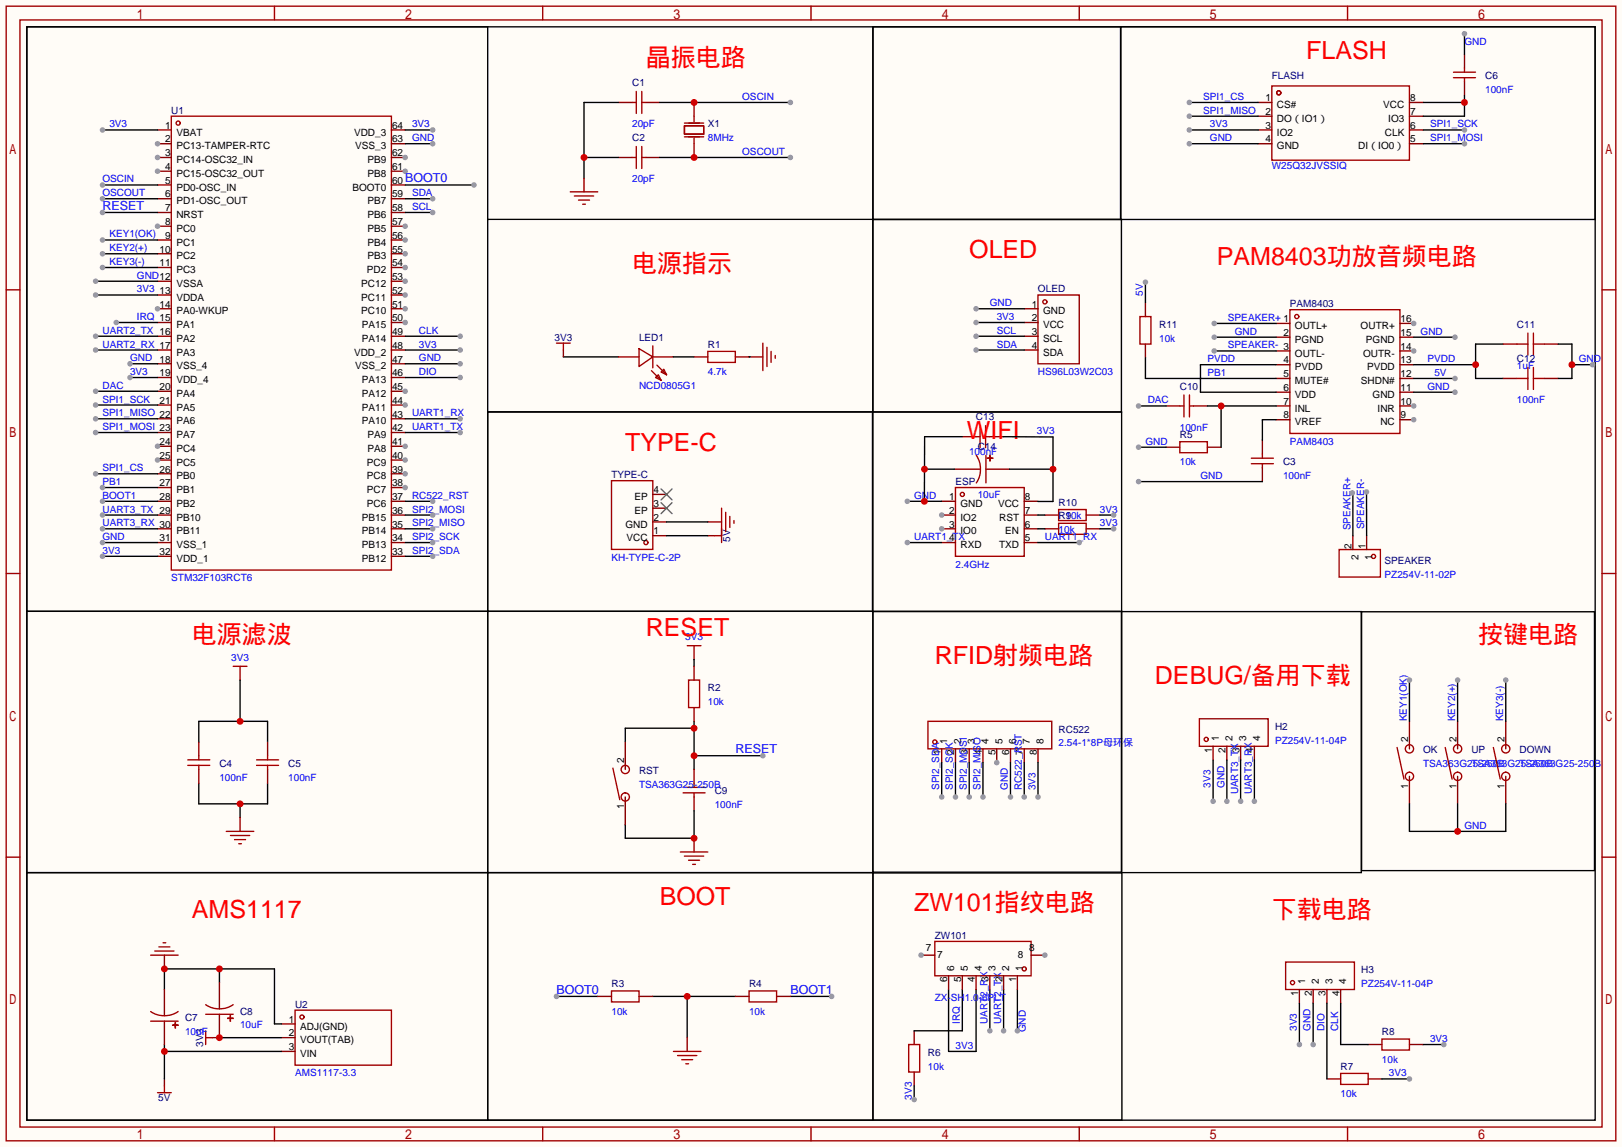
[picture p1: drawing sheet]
<svg xmlns="http://www.w3.org/2000/svg" width="299mm" height="212mm" viewBox="0 0 299 212" stroke-linecap="round" stroke-linejoin="round" font-family="sans-serif">
<defs><g id="words">
<g font-size="4.6" fill="#f00">
<text x="241.2" y="10.8">FLASH</text>
<text x="119.3" y="12.1">晶振电路</text>
<text x="178.9" y="47.7">OLED</text>
<text x="116.7" y="50.2">电源指示</text>
<text x="224.7" y="48.9">PAM8403功放音频电路</text>
<text x="115.4" y="83.2">TYPE-C</text>
<text x="178.5" y="81.1">WIFI</text>
<text x="35.4" y="118.8">电源滤波</text>
<text x="119.3" y="117.5">RESET</text>
<text x="272.9" y="118.8">按键电路</text>
<text x="172.6" y="122.6">RFID射频电路</text>
<text x="213.2" y="126.4">DEBUG/备用下载</text>
<text x="121.8" y="167.1">BOOT</text>
<text x="35.4" y="169.6">AMS1117</text>
<text x="168.8" y="168.3">ZW101指纹电路</text>
<text x="234.8" y="169.6">下载电路</text>
</g>
<g font-size="2.3" fill="#00f">
<text x="74.8" y="33.7">BOOT0</text>
<text x="18.9" y="38.8">RESET</text>
<text x="135.8" y="139.1">RESET</text>
<text x="102.7" y="183.6">BOOT0</text>
<text x="145.9" y="183.6">BOOT1</text>
</g>
<g font-size="1.8" fill="#00f">
<text x="270.4" y="8.3">GND</text>
<text x="274.2" y="17.2">100nF</text>
<text x="20.2" y="23.5">3V3</text>
<text x="76.1" y="23.5">3V3</text>
<text x="116.7" y="23.5">20pF</text>
<text x="137" y="18.5">OSCIN</text>
<text x="222.1" y="18.5">SPI1_CS</text>
<text x="222.1" y="21">SPI1_MISO</text>
<text x="223.4" y="23.5">3V3</text>
<text x="264" y="23.5">SPI1_SCK</text>
<text x="76.1" y="26.1">GND</text>
<text x="130.7" y="26.1">8MHz</text>
<text x="137" y="28.6">OSCOUT</text>
<text x="223.4" y="26.1">GND</text>
<text x="264" y="26.1">SPI1_MOSI</text>
<text x="18.9" y="33.7">OSCIN</text>
<text x="116.7" y="33.7">20pF</text>
<text x="234.8" y="31.2">W25Q32JVSSIQ</text>
<text x="18.9" y="36.2">OSCOUT</text>
<text x="76.1" y="36.2">SDA</text>
<text x="76.1" y="38.8">SCL</text>
<text x="20.2" y="43.9">KEY1(OK)</text>
<text x="20.2" y="46.4">KEY2(+)</text>
<text x="20.2" y="48.9">KEY3(-)</text>
<text x="25.3" y="51.5">GND12</text>
<text x="25.3" y="54">3V3</text>
<text x="25.3" y="59.1">IRQ 15</text>
<text x="182.8" y="56.6">GND</text>
<text x="184" y="59.1">3V3</text>
<text x="211" y="54.7" transform="rotate(-90 211 54.7)">5V</text>
<text x="226.7" y="59.3">SPEAKER+ 1</text>
<text x="18.9" y="61.6">UART2_TX 16</text>
<text x="18.9" y="64.2">UART2_RX 17</text>
<text x="77.3" y="61.6">CLK</text>
<text x="77.3" y="64.2">3V3</text>
<text x="184" y="61.6">SCL</text>
<text x="184" y="64.2">SDA</text>
<text x="214" y="63.1">10k</text>
<text x="226.7" y="64.4">SPEAKER- 3</text>
<text x="228" y="61.8">GND</text>
<text x="262.3" y="61.8">GND</text>
<text x="18.9" y="71.8">DAC</text>
<text x="24" y="66.7">GND</text>
<text x="24" y="69.3">3V3</text>
<text x="77.3" y="69.3">DIO</text>
<text x="77.3" y="66.7">GND</text>
<text x="118" y="71.8">NCD0805G1</text>
<text x="130.7" y="69.3">4.7k</text>
<text x="191.6" y="69.3">HS96L03W2C03</text>
<text x="222.9" y="69.4">PB1</text>
<text x="222.9" y="66.9">PVDD</text>
<text x="263.5" y="66.9">PVDD</text>
<text x="263.5" y="72">GND</text>
<text x="264.8" y="69.4">5V</text>
<text x="280.1" y="68.2">1uF</text>
<text x="291.5" y="66.9">GND</text>
<text x="18.9" y="74.3">SPI1_SCK</text>
<text x="18.9" y="76.9">SPI1_MISO 22</text>
<text x="76.1" y="76.9">UART1_RX</text>
<text x="211.9" y="74.5">DAC</text>
<text x="280.1" y="74.5">100nF</text>
<text x="18.9" y="79.4">SPI1_MOSI 23</text>
<text x="76.1" y="79.4">UART1_TX</text>
<text x="178.9" y="84">100nF</text>
<text x="191.4" y="80.2">3V3</text>
<text x="211.5" y="82.1">GND</text>
<text x="217.8" y="79.6">100nF</text>
<text x="238.1" y="82.1">PAM8403</text>
<text x="18.9" y="87">SPI1_CS</text>
<text x="18.9" y="89.6">PB1</text>
<text x="217.8" y="85.9">10k</text>
<text x="221.6" y="88.5">GND</text>
<text x="236.9" y="88.5">100nF</text>
<text x="18.9" y="92.1">BOOT1</text>
<text x="18.9" y="94.7">UART3_TX 29</text>
<text x="76.1" y="92.1">RC522_RST</text>
<text x="76.1" y="94.7">SPI2_MOSI</text>
<text x="168.8" y="92.1">GND</text>
<text x="180.5" y="91.9">10uF</text>
<text x="196.7" y="95.9">10k</text>
<text x="203.1" y="94.7">3V3</text>
<text x="18.9" y="97.2">UART3_RX 30</text>
<text x="18.9" y="99.7">GND</text>
<text x="76.1" y="99.7">SPI2_SCK</text>
<text x="76.1" y="97.2">SPI2_MISO</text>
<text x="168.8" y="99.7">UART1_TX</text>
<text x="192.9" y="99.7">UART1_RX</text>
<text x="195.5" y="98.5">10k</text>
<text x="203.1" y="97.2">3V3</text>
<text x="249.3" y="97.9" transform="rotate(-90 249.3 97.9)">SPEAKER+</text>
<text x="251.9" y="97.8" transform="rotate(-90 251.9 97.8)">SPEAKER-</text>
<text x="18.9" y="102.3">3V3</text>
<text x="31.6" y="107.4">STM32F103RCT6</text>
<text x="76.1" y="102.3">SPI2_SDA</text>
<text x="112.9" y="103.6">KH-TYPE-C-2P</text>
<text x="176.4" y="104.8">2.4GHz</text>
<text x="255.6" y="106.8">PZ254V-11-02P</text>
<text x="126.5" y="118.3">3V3</text>
<text x="42.7" y="122.1">3V3</text>
<text x="130.7" y="130.2">10k</text>
<text x="195.5" y="137.8">2.54-1*8P母环保</text>
<text x="235.4" y="137.4">PZ254V-11-04P</text>
<text x="259.8" y="133.2" transform="rotate(-90 259.8 133.2)">KEY1(OK)</text>
<text x="268.7" y="133.2" transform="rotate(-90 268.7 133.2)">KEY2(+)</text>
<text x="277.5" y="133.2" transform="rotate(-90 277.5 133.2)">KEY3(-)</text>
<text x="262.8" y="141.7">TSA363G25-250B</text>
<text x="271.7" y="141.7">TSA363G25-250B</text>
<text x="280.5" y="141.7">TSA363G25-250B</text>
<text x="40.5" y="144.2">100nF</text>
<text x="53.2" y="144.2">100nF</text>
<text x="118" y="145.5">TSA363G25-250B</text>
<text x="132" y="149.3">100nF</text>
<text x="173.4" y="145.9" transform="rotate(-90 173.4 145.9)">SPI2_SDA</text>
<text x="175.9" y="145.9" transform="rotate(-90 175.9 145.9)">SPI2_SCK</text>
<text x="178.5" y="145.9" transform="rotate(-90 178.5 145.9)">SPI2_MOSI</text>
<text x="181" y="145.9" transform="rotate(-90 181 145.9)">SPI2_MISO</text>
<text x="186.1" y="145.9" transform="rotate(-90 186.1 145.9)">GND</text>
<text x="188.6" y="145.9" transform="rotate(-90 188.6 145.9)">RC522_RST</text>
<text x="191.2" y="145.9" transform="rotate(-90 191.2 145.9)">3V3</text>
<text x="223.5" y="145.4" transform="rotate(-90 223.5 145.4)">3V3</text>
<text x="226.1" y="145.4" transform="rotate(-90 226.1 145.4)">GND</text>
<text x="228.6" y="146.7" transform="rotate(-90 228.6 146.7)">UART3_TX</text>
<text x="231.1" y="146.7" transform="rotate(-90 231.1 146.7)">UART3_RX</text>
<text x="270.4" y="153.1">GND</text>
<text x="172.6" y="184.8">ZX-SH1.0-6PLT</text>
<text x="251.3" y="182.3">PZ254V-11-04P</text>
<text x="34.2" y="191.2">10uF</text>
<text x="44.3" y="189.9">10uF</text>
<text x="112.9" y="187.4">10k</text>
<text x="138.3" y="187.4">10k</text>
<text x="177.2" y="189.1" transform="rotate(-90 177.2 189.1)">IRQ</text>
<text x="182.3" y="189.1" transform="rotate(-90 182.3 189.1)">UART2_RX</text>
<text x="184.8" y="189.1" transform="rotate(-90 184.8 189.1)">UART2_TX</text>
<text x="189.4" y="190.7" transform="rotate(-90 189.4 190.7)">GND</text>
<text x="239.4" y="190.4" transform="rotate(-90 239.4 190.4)">3V3</text>
<text x="242" y="190.4" transform="rotate(-90 242 190.4)">GND</text>
<text x="244.5" y="190.4" transform="rotate(-90 244.5 190.4)">DIO</text>
<text x="247.1" y="190.4" transform="rotate(-90 247.1 190.4)">CLK</text>
<text x="171.3" y="197.5">10k</text>
<text x="176.4" y="193.7">3V3</text>
<text x="255.1" y="196.3">10k</text>
<text x="264" y="192.5">3V3</text>
<text x="54.5" y="198.8">AMS1117-3.3</text>
<text x="168.3" y="203.1" transform="rotate(-90 168.3 203.1)">3V3</text>
<text x="247.5" y="202.6">10k</text>
<text x="256.4" y="198.8">3V3</text>
</g>
<g font-size="1.8" fill="#000080">
<text x="116.7" y="15.9">C1</text>
<text x="234.8" y="14.7">FLASH</text>
<text x="274.2" y="14.7">C6</text>
<text x="31.6" y="21">U1</text>
<text x="130.7" y="23.5">X1</text>
<text x="116.7" y="26.1">C2</text>
<text x="191.6" y="54">OLED</text>
<text x="238.1" y="56.7">PAM8403</text>
<text x="102.4" y="62.9">3V3</text>
<text x="118" y="62.9">LED1</text>
<text x="130.7" y="64.2">R1</text>
<text x="214" y="60.5">R11</text>
<text x="280.1" y="60.5">C11</text>
<text x="217.8" y="72">C10</text>
<text x="280.1" y="66.9">C12</text>
<text x="180.2" y="77.6">C13</text>
<text x="180.5" y="83">C14</text>
<text x="217.8" y="80.9">R5</text>
<text x="112.9" y="88.3">TYPE-C</text>
<text x="176.4" y="89.6">ESP</text>
<text x="236.9" y="85.9">C3</text>
<text x="195.5" y="93.4">R10</text>
<text x="195.5" y="95.9">R9</text>
<text x="134.8" y="100.1" transform="rotate(-90 134.8 100.1)">5V</text>
<text x="255.6" y="104.2">SPEAKER</text>
<text x="130.7" y="127.7">R2</text>
<text x="195.5" y="135.3">RC522</text>
<text x="235.4" y="134.8">H2</text>
<text x="40.5" y="141.7">C4</text>
<text x="53.2" y="141.7">C5</text>
<text x="118" y="142.9">RST</text>
<text x="262.8" y="139.1">OK</text>
<text x="271.7" y="139.1">UP</text>
<text x="280.5" y="139.1">DOWN</text>
<text x="132" y="146.7">C9</text>
<text x="172.6" y="173.4">ZW101</text>
<text x="251.3" y="179.8">H3</text>
<text x="112.9" y="182.3">R3</text>
<text x="138.3" y="182.3">R4</text>
<text x="34.2" y="188.6">C7</text>
<text x="44.3" y="187.4">C8</text>
<text x="54.5" y="186.1">U2</text>
<text x="255.1" y="191.2">R8</text>
<text x="37.5" y="193.3" transform="rotate(-90 37.5 193.3)">3V3</text>
<text x="171.3" y="195">R6</text>
<text x="247.5" y="197.5">R7</text>
<text x="29.2" y="203.4">5V</text>
</g>
<g font-size="1.8">
<text x="30.5" y="23.8">1</text>
<text x="72.4" y="23.8">64</text>
<text x="233.7" y="18.7">1</text>
<text x="233.7" y="21.2">2</text>
<text x="233.7" y="23.8">3</text>
<text x="235.8" y="20">CS#</text>
<text x="235.8" y="22.5">DO（IO1）</text>
<text x="255.4" y="20">VCC</text>
<text x="256.3" y="22.5">IO3</text>
<text x="260.3" y="23.8">6</text>
<text x="260.3" y="21.2">7</text>
<text x="260.3" y="18.7">8</text>
<text x="30.5" y="26.3">2</text>
<text x="30.5" y="28.9">3</text>
<text x="32.6" y="25">VBAT</text>
<text x="32.6" y="27.6">PC13-TAMPER-RTC</text>
<text x="65.4" y="25">VDD_3</text>
<text x="65.6" y="27.6">VSS_3</text>
<text x="72.4" y="28.9">62</text>
<text x="72.4" y="26.3">63</text>
<text x="233.7" y="26.3">4</text>
<text x="235.8" y="25">IO2</text>
<text x="235.8" y="27.6">GND</text>
<text x="250.8" y="27.6">DI（IO0）</text>
<text x="255.7" y="25">CLK</text>
<text x="260.3" y="26.3">5</text>
<text x="30.5" y="31.4">4</text>
<text x="30.5" y="33.9">5</text>
<text x="32.6" y="30.1">PC14-OSC32_IN</text>
<text x="32.6" y="32.7">PC15-OSC32_OUT</text>
<text x="32.6" y="35.2">PD0-OSC_IN</text>
<text x="65.1" y="35.2">BOOT0</text>
<text x="67.8" y="32.7">PB8</text>
<text x="67.8" y="30.1">PB9</text>
<text x="72.4" y="33.9">60</text>
<text x="72.4" y="31.4">61</text>
<text x="30.5" y="36.5">6</text>
<text x="30.5" y="39">7</text>
<text x="30.5" y="41.6">8</text>
<text x="32.6" y="37.7">PD1-OSC_OUT</text>
<text x="32.6" y="40.3">NRST</text>
<text x="67.8" y="40.3">PB6</text>
<text x="67.8" y="37.7">PB7</text>
<text x="72.4" y="41.6">57</text>
<text x="72.4" y="39">58</text>
<text x="72.4" y="36.5">59</text>
<text x="29.4" y="46.6">10</text>
<text x="30.5" y="44.1">9</text>
<text x="32.6" y="42.8">PC0</text>
<text x="32.6" y="45.4">PC1</text>
<text x="32.6" y="47.9">PC2</text>
<text x="67.8" y="47.9">PB3</text>
<text x="67.8" y="45.4">PB4</text>
<text x="67.8" y="42.8">PB5</text>
<text x="72.4" y="46.6">55</text>
<text x="72.4" y="44.1">56</text>
<text x="29.4" y="49.2">11</text>
<text x="32.6" y="50.4">PC3</text>
<text x="32.6" y="53">VSSA</text>
<text x="66.7" y="53">PC12</text>
<text x="67.7" y="50.4">PD2</text>
<text x="72.4" y="51.7">53</text>
<text x="72.4" y="49.2">54</text>
<text x="29.4" y="54.3">13</text>
<text x="29.4" y="56.8">14</text>
<text x="32.6" y="55.5">VDDA</text>
<text x="32.6" y="58.1">PA0-WKUP</text>
<text x="66.7" y="58.1">PC10</text>
<text x="66.7" y="55.5">PC11</text>
<text x="72.4" y="59.3">50</text>
<text x="72.4" y="56.8">51</text>
<text x="72.4" y="54.3">52</text>
<text x="190.5" y="56.8">1</text>
<text x="190.5" y="59.3">2</text>
<text x="192.6" y="58.1">GND</text>
<text x="258.6" y="59.5">16</text>
<text x="32.6" y="60.6">PA1</text>
<text x="32.6" y="63.1">PA2</text>
<text x="32.6" y="65.7">PA3</text>
<text x="65.4" y="65.7">VDD_2</text>
<text x="66.8" y="63.1">PA14</text>
<text x="66.8" y="60.6">PA15</text>
<text x="72.4" y="64.4">48</text>
<text x="72.4" y="61.9">49</text>
<text x="190.5" y="61.9">3</text>
<text x="190.5" y="64.4">4</text>
<text x="192.6" y="60.6">VCC</text>
<text x="192.6" y="63.1">SCL</text>
<text x="192.6" y="65.7">SDA</text>
<text x="237" y="62">2</text>
<text x="239.1" y="60.8">OUTL+</text>
<text x="239.1" y="63.3">PGND</text>
<text x="239.1" y="65.9">OUTL-</text>
<text x="251.2" y="60.8">OUTR+</text>
<text x="251.7" y="65.9">OUTR-</text>
<text x="252.2" y="63.3">PGND</text>
<text x="258.6" y="64.6">14</text>
<text x="258.6" y="62">15</text>
<text x="29.4" y="67">18</text>
<text x="29.4" y="69.5">19</text>
<text x="32.6" y="68.2">VSS_4</text>
<text x="32.6" y="70.8">VDD_4</text>
<text x="65.6" y="68.2">VSS_2</text>
<text x="66.8" y="70.8">PA13</text>
<text x="72.4" y="69.5">46</text>
<text x="72.4" y="67">47</text>
<text x="237" y="67.1">4</text>
<text x="237" y="69.7">5</text>
<text x="239.1" y="68.4">PVDD</text>
<text x="239.1" y="70.9">MUTE#</text>
<text x="251.3" y="70.9">SHDN#</text>
<text x="252.4" y="68.4">PVDD</text>
<text x="258.6" y="69.7">12</text>
<text x="258.6" y="67.1">13</text>
<text x="29.4" y="72">20</text>
<text x="29.4" y="74.6">21</text>
<text x="32.6" y="73.3">PA4</text>
<text x="32.6" y="75.8">PA5</text>
<text x="66.8" y="75.8">PA11</text>
<text x="66.8" y="73.3">PA12</text>
<text x="72.4" y="77.1">43</text>
<text x="72.4" y="74.6">44</text>
<text x="72.4" y="72">45</text>
<text x="237" y="72.2">6</text>
<text x="237" y="74.7">7</text>
<text x="237" y="77.3">8</text>
<text x="239.1" y="73.5">VDD</text>
<text x="239.1" y="76">INL</text>
<text x="253.4" y="73.5">GND</text>
<text x="254.3" y="76">INR</text>
<text x="258.6" y="77.3">9</text>
<text x="258.6" y="74.7">10</text>
<text x="258.6" y="72.2">11</text>
<text x="29.4" y="82.2">24</text>
<text x="32.6" y="78.4">PA6</text>
<text x="32.6" y="80.9">PA7</text>
<text x="32.6" y="83.5">PC4</text>
<text x="66.8" y="78.4">PA10</text>
<text x="67.8" y="83.5">PA8</text>
<text x="67.8" y="80.9">PA9</text>
<text x="72.4" y="82.2">41</text>
<text x="72.4" y="79.7">42</text>
<text x="239.1" y="78.6">VREF</text>
<text x="254.9" y="78.6">NC</text>
<text x="29.4" y="84.7">25</text>
<text x="29.4" y="87.3">26</text>
<text x="29.4" y="89.8">27</text>
<text x="32.6" y="86">PC5</text>
<text x="32.6" y="88.5">PB0</text>
<text x="67.7" y="88.5">PC8</text>
<text x="67.7" y="86">PC9</text>
<text x="72.4" y="89.8">38</text>
<text x="72.4" y="87.3">39</text>
<text x="72.4" y="84.7">40</text>
<text x="29.4" y="92.4">28</text>
<text x="32.6" y="91.1">PB1</text>
<text x="32.6" y="93.6">PB2</text>
<text x="67.7" y="93.6">PC6</text>
<text x="67.7" y="91.1">PC7</text>
<text x="72.4" y="94.9">36</text>
<text x="72.4" y="92.4">37</text>
<text x="117.1" y="94.9">EP</text>
<text x="117.1" y="92.4">EP</text>
<text x="120.6" y="93.6">3</text>
<text x="120.6" y="91.1">4</text>
<text x="175.2" y="92.4">1</text>
<text x="175.2" y="94.9">2</text>
<text x="177.3" y="93.6">GND</text>
<text x="184.3" y="93.6">VCC</text>
<text x="189.2" y="94.9">7</text>
<text x="189.2" y="92.4">8</text>
<text x="29.4" y="100">31</text>
<text x="32.6" y="96.2">PB10</text>
<text x="32.6" y="98.7">PB11</text>
<text x="32.6" y="101.2">VSS_1</text>
<text x="66.8" y="101.2">PB13</text>
<text x="66.8" y="98.7">PB14</text>
<text x="66.8" y="96.2">PB15</text>
<text x="72.4" y="100">34</text>
<text x="72.4" y="97.4">35</text>
<text x="115.5" y="97.4">GND</text>
<text x="115.7" y="100">VCC</text>
<text x="120.6" y="98.7">1</text>
<text x="120.6" y="96.2">2</text>
<text x="175.2" y="97.4">3</text>
<text x="175.2" y="100">4</text>
<text x="177.3" y="96.2">IO2</text>
<text x="177.3" y="98.7">IO0</text>
<text x="177.3" y="101.2">RXD</text>
<text x="184.5" y="101.2">TXD</text>
<text x="184.5" y="96.2">RST</text>
<text x="185.6" y="98.7">EN</text>
<text x="189.2" y="100">5</text>
<text x="189.2" y="97.4">6</text>
<text x="249.5" y="101.4" transform="rotate(-90 249.5 101.4)">2</text>
<text x="252.1" y="101.4" transform="rotate(-90 252.1 101.4)">1</text>
<text x="29.4" y="102.5">32</text>
<text x="32.6" y="103.8">VDD_1</text>
<text x="66.8" y="103.8">PB12</text>
<text x="72.4" y="102.5">33</text>
<text x="250.8" y="103.5" transform="rotate(-90 250.8 103.5)">2</text>
<text x="253.4" y="103.5" transform="rotate(-90 253.4 103.5)">1</text>
<text x="174.9" y="137.4" transform="rotate(-90 174.9 137.4)">1</text>
<text x="177.4" y="137.4" transform="rotate(-90 177.4 137.4)">2</text>
<text x="180" y="137.4" transform="rotate(-90 180 137.4)">3</text>
<text x="182.5" y="137.4" transform="rotate(-90 182.5 137.4)">4</text>
<text x="185.1" y="137.4" transform="rotate(-90 185.1 137.4)">5</text>
<text x="187.6" y="137.4" transform="rotate(-90 187.6 137.4)">6</text>
<text x="190.1" y="137.4" transform="rotate(-90 190.1 137.4)">7</text>
<text x="192.7" y="137.4" transform="rotate(-90 192.7 137.4)">8</text>
<text x="225" y="136.9" transform="rotate(-90 225 136.9)">1</text>
<text x="227.6" y="136.9" transform="rotate(-90 227.6 136.9)">2</text>
<text x="230.1" y="136.9" transform="rotate(-90 230.1 136.9)">3</text>
<text x="232.6" y="136.9" transform="rotate(-90 232.6 136.9)">4</text>
<text x="260" y="137" transform="rotate(-90 260 137)">2</text>
<text x="268.9" y="137" transform="rotate(-90 268.9 137)">2</text>
<text x="277.8" y="137" transform="rotate(-90 277.8 137)">2</text>
<text x="115.2" y="140.8" transform="rotate(-90 115.2 140.8)">2</text>
<text x="173.6" y="139.5" transform="rotate(-90 173.6 139.5)">1</text>
<text x="176.2" y="139.5" transform="rotate(-90 176.2 139.5)">2</text>
<text x="178.7" y="139.5" transform="rotate(-90 178.7 139.5)">3</text>
<text x="181.3" y="139.5" transform="rotate(-90 181.3 139.5)">4</text>
<text x="183.8" y="139.5" transform="rotate(-90 183.8 139.5)">5</text>
<text x="186.3" y="139.5" transform="rotate(-90 186.3 139.5)">6</text>
<text x="188.9" y="139.5" transform="rotate(-90 188.9 139.5)">7</text>
<text x="191.4" y="139.5" transform="rotate(-90 191.4 139.5)">8</text>
<text x="223.7" y="139" transform="rotate(-90 223.7 139)">1</text>
<text x="226.3" y="139" transform="rotate(-90 226.3 139)">2</text>
<text x="228.8" y="139" transform="rotate(-90 228.8 139)">3</text>
<text x="231.4" y="139" transform="rotate(-90 231.4 139)">4</text>
<text x="115.2" y="149.5" transform="rotate(-90 115.2 149.5)">1</text>
<text x="260" y="145.7" transform="rotate(-90 260 145.7)">1</text>
<text x="268.9" y="145.7" transform="rotate(-90 268.9 145.7)">1</text>
<text x="277.8" y="145.7" transform="rotate(-90 277.8 145.7)">1</text>
<text x="171" y="175.7">7</text>
<text x="173" y="177">7</text>
<text x="176.2" y="179.3" transform="rotate(-90 176.2 179.3)">6</text>
<text x="178.7" y="179.3" transform="rotate(-90 178.7 179.3)">5</text>
<text x="181.3" y="179.3" transform="rotate(-90 181.3 179.3)">4</text>
<text x="183.8" y="179.3" transform="rotate(-90 183.8 179.3)">3</text>
<text x="186.3" y="179.3" transform="rotate(-90 186.3 179.3)">2</text>
<text x="187.9" y="177">8</text>
<text x="188.9" y="179.3" transform="rotate(-90 188.9 179.3)">1</text>
<text x="190" y="175.7">8</text>
<text x="174.9" y="181.4" transform="rotate(-90 174.9 181.4)">6</text>
<text x="177.4" y="181.4" transform="rotate(-90 177.4 181.4)">5</text>
<text x="180" y="181.4" transform="rotate(-90 180 181.4)">4</text>
<text x="182.5" y="181.4" transform="rotate(-90 182.5 181.4)">3</text>
<text x="185.1" y="181.4" transform="rotate(-90 185.1 181.4)">2</text>
<text x="187.6" y="181.4" transform="rotate(-90 187.6 181.4)">1</text>
<text x="239.7" y="183.9" transform="rotate(-90 239.7 183.9)">1</text>
<text x="240.9" y="181.8" transform="rotate(-90 240.9 181.8)">1</text>
<text x="242.2" y="183.9" transform="rotate(-90 242.2 183.9)">2</text>
<text x="243.5" y="181.8" transform="rotate(-90 243.5 181.8)">2</text>
<text x="244.8" y="183.9" transform="rotate(-90 244.8 183.9)">3</text>
<text x="246" y="181.8" transform="rotate(-90 246 181.8)">3</text>
<text x="247.3" y="183.9" transform="rotate(-90 247.3 183.9)">4</text>
<text x="248.6" y="181.8" transform="rotate(-90 248.6 181.8)">4</text>
<text x="53.3" y="188.9">1</text>
<text x="53.3" y="191.4">2</text>
<text x="55.4" y="190.1">ADJ(GND)</text>
<text x="53.3" y="194">3</text>
<text x="55.4" y="192.7">VOUT(TAB)</text>
<text x="55.4" y="195.2">VIN</text>
</g>
</g></defs>
<path d="M0 0h299.5v211.8h-299.5z" fill="#fffcf7"/>
<g fill="none" stroke="#a10000" stroke-width=".25">
<path d="M1.1 1.1h297.2v209.6h-297.2zM3.7 3.7h292.1v204.5h-292.1zM50.7 1.1v2.6M100.2 1.1v2.6M149.7 1.1v2.6M199.3 1.1v2.6M248.8 1.1v2.6M31.6 21.5h40.7v83.8h-40.7zM1.1 53.5h2.6M295.8 53.5h2.5M1.1 105.9h2.6M126.9 119.3h2.5"/>
<path d="M128.1 119.3v2.5M295.8 105.9h2.5M43.1 123.1h2.5M44.3 123.1v2.5M1.1 158.3h2.6M295.8 158.3h2.5M50.7 208.2v2.5M100.2 208.2v2.5M149.7 208.2v2.5M199.3 208.2v2.5M248.8 208.2v2.5"/>
<circle cx="32.9" cy="22.7" r=".38"/>
</g>
<path d="M29.1 24h2.5M29.1 26.5h2.5M44.3 125.6h.1M128.1 121.8h.1" fill="none" stroke="#870000" stroke-width=".25"/>
<circle cx="29.1" cy="26.5" r=".51" fill="#999"/>
<path d="M29.1 29.1h2.5" fill="none" stroke="#870000" stroke-width=".25"/>
<circle cx="29.1" cy="29.1" r=".51" fill="#999"/>
<path d="M29.1 31.6h2.5" fill="none" stroke="#870000" stroke-width=".25"/>
<circle cx="29.1" cy="31.6" r=".51" fill="#999"/>
<path d="M29.1 34.2h2.5M29.1 36.7h2.5M29.1 39.2h2.5M29.1 41.8h2.5" fill="none" stroke="#870000" stroke-width=".25"/>
<circle cx="29.1" cy="41.8" r=".51" fill="#999"/>
<path d="M29.1 44.3h2.5M29.1 46.9h2.5M29.1 49.4h2.5M29.1 51.9h2.5M29.1 54.5h2.5M29.1 57h2.5" fill="none" stroke="#870000" stroke-width=".25"/>
<circle cx="29.1" cy="57" r=".51" fill="#999"/>
<path d="M29.1 59.6h2.5M29.1 62.1h2.5M29.1 64.6h2.5M29.1 67.2h2.5M29.1 69.7h2.5M29.1 72.3h2.5M29.1 74.8h2.5M29.1 77.3h2.5M29.1 79.9h2.5M29.1 82.4h2.5" fill="none" stroke="#870000" stroke-width=".25"/>
<circle cx="29.1" cy="82.4" r=".51" fill="#999"/>
<path d="M29.1 85h2.5" fill="none" stroke="#870000" stroke-width=".25"/>
<circle cx="29.1" cy="85" r=".51" fill="#999"/>
<g fill="none" stroke="#870000" stroke-width=".25">
<path d="M29.1 87.5h2.5M29.1 90h2.5M29.1 92.6h2.5M29.1 95.1h2.5M29.1 97.7h2.5M72.3 90h2.5M72.3 92.6h2.5M72.3 95.1h2.5M72.3 97.7h2.5M29.1 100.2h2.5M29.1 102.7h2.5M72.3 100.2h2.5"/>
<path d="M72.3 102.7h2.5"/>
</g>
<circle cx="74.8" cy="90" r=".51" fill="#999"/>
<path d="M72.3 87.5h2.5" fill="none" stroke="#870000" stroke-width=".25"/>
<circle cx="74.8" cy="87.5" r=".51" fill="#999"/>
<path d="M72.3 85h2.5" fill="none" stroke="#870000" stroke-width=".25"/>
<circle cx="74.8" cy="85" r=".51" fill="#999"/>
<path d="M72.3 82.4h2.5" fill="none" stroke="#870000" stroke-width=".25"/>
<circle cx="74.8" cy="82.4" r=".51" fill="#999"/>
<path d="M72.3 79.9h2.5M72.3 77.3h2.5M72.3 74.8h2.5" fill="none" stroke="#870000" stroke-width=".25"/>
<circle cx="74.8" cy="74.8" r=".51" fill="#999"/>
<path d="M72.3 72.3h2.5" fill="none" stroke="#870000" stroke-width=".25"/>
<circle cx="74.8" cy="72.3" r=".51" fill="#999"/>
<path d="M72.3 59.6h2.5M72.3 69.7h2.5M72.3 67.2h2.5M72.3 64.6h2.5M72.3 62.1h2.5" fill="none" stroke="#870000" stroke-width=".25"/>
<circle cx="74.8" cy="59.6" r=".51" fill="#999"/>
<path d="M72.3 57h2.5" fill="none" stroke="#870000" stroke-width=".25"/>
<circle cx="74.8" cy="57" r=".51" fill="#999"/>
<path d="M72.3 54.5h2.5" fill="none" stroke="#870000" stroke-width=".25"/>
<circle cx="74.8" cy="54.5" r=".51" fill="#999"/>
<path d="M72.3 51.9h2.5" fill="none" stroke="#870000" stroke-width=".25"/>
<circle cx="74.8" cy="51.9" r=".51" fill="#999"/>
<path d="M72.3 49.4h2.5" fill="none" stroke="#870000" stroke-width=".25"/>
<circle cx="74.8" cy="49.4" r=".51" fill="#999"/>
<path d="M72.3 46.9h2.5" fill="none" stroke="#870000" stroke-width=".25"/>
<circle cx="74.8" cy="46.9" r=".51" fill="#999"/>
<path d="M72.3 44.3h2.5" fill="none" stroke="#870000" stroke-width=".25"/>
<circle cx="74.8" cy="44.3" r=".51" fill="#999"/>
<path d="M72.3 41.8h2.5" fill="none" stroke="#870000" stroke-width=".25"/>
<circle cx="74.8" cy="41.8" r=".51" fill="#999"/>
<path d="M72.3 39.2h2.5M72.3 36.7h2.5M72.3 34.2h2.5M72.3 31.6h2.5" fill="none" stroke="#870000" stroke-width=".25"/>
<circle cx="74.8" cy="31.6" r=".51" fill="#999"/>
<path d="M72.3 29.1h2.5" fill="none" stroke="#870000" stroke-width=".25"/>
<circle cx="74.8" cy="29.1" r=".51" fill="#999"/>
<path d="M72.3 26.5h2.5M72.3 24h2.5" fill="none" stroke="#870000" stroke-width=".25"/>
<path d="M5 5h289.5v201.9h-289.5zM5 5h85v107.9h-85zM18.9 92.6h10.2" fill="none" stroke="#000" stroke-width=".25"/>
<circle cx="18.9" cy="92.6" r=".51" fill="#999"/>
<path d="M17.7 72.3h11.4" fill="none" stroke="#000" stroke-width=".25"/>
<circle cx="17.7" cy="72.3" r=".51" fill="#999"/>
<path d="M74.8 24h5.1" fill="none" stroke="#000" stroke-width=".25"/>
<circle cx="79.9" cy="24" r=".51" fill="#999"/>
<path d="M74.8 36.7h5.1" fill="none" stroke="#000" stroke-width=".25"/>
<circle cx="79.9" cy="36.7" r=".51" fill="#999"/>
<path d="M17.7 62.1h11.4" fill="none" stroke="#000" stroke-width=".25"/>
<circle cx="17.7" cy="62.1" r=".51" fill="#999"/>
<path d="M74.8 69.7h10.2" fill="none" stroke="#000" stroke-width=".25"/>
<circle cx="85" cy="69.7" r=".51" fill="#999"/>
<path d="M17.7 51.9h11.4" fill="none" stroke="#000" stroke-width=".25"/>
<circle cx="17.7" cy="51.9" r=".51" fill="#999"/>
<path d="M74.8 79.9h10.2" fill="none" stroke="#000" stroke-width=".25"/>
<circle cx="85" cy="79.9" r=".51" fill="#999"/>
<path d="M74.8 39.2h5.1" fill="none" stroke="#000" stroke-width=".25"/>
<circle cx="79.9" cy="39.2" r=".51" fill="#999"/>
<path d="M17.7 54.5h11.4" fill="none" stroke="#000" stroke-width=".25"/>
<circle cx="17.7" cy="54.5" r=".51" fill="#999"/>
<path d="M74.8 92.6h5.1" fill="none" stroke="#000" stroke-width=".25"/>
<circle cx="79.9" cy="92.6" r=".51" fill="#999"/>
<path d="M18.9 44.3h10.2" fill="none" stroke="#000" stroke-width=".25"/>
<circle cx="18.9" cy="44.3" r=".51" fill="#999"/>
<path d="M74.8 26.5h5.1" fill="none" stroke="#000" stroke-width=".25"/>
<circle cx="79.9" cy="26.5" r=".51" fill="#999"/>
<path d="M17.7 74.8h11.4" fill="none" stroke="#000" stroke-width=".25"/>
<circle cx="17.7" cy="74.8" r=".51" fill="#999"/>
<path d="M17.7 64.6h11.4" fill="none" stroke="#000" stroke-width=".25"/>
<circle cx="17.7" cy="64.6" r=".51" fill="#999"/>
<path d="M18.9 46.9h10.2" fill="none" stroke="#000" stroke-width=".25"/>
<circle cx="18.9" cy="46.9" r=".51" fill="#999"/>
<path d="M74.8 100.2h5.1" fill="none" stroke="#000" stroke-width=".25"/>
<circle cx="79.9" cy="100.2" r=".51" fill="#999"/>
<path d="M18.9 24h10.2" fill="none" stroke="#000" stroke-width=".25"/>
<circle cx="18.9" cy="24" r=".51" fill="#999"/>
<path d="M24 67.2h5.1" fill="none" stroke="#000" stroke-width=".25"/>
<circle cx="24" cy="67.2" r=".51" fill="#999"/>
<path d="M17.7 77.3h11.4" fill="none" stroke="#000" stroke-width=".25"/>
<circle cx="17.7" cy="77.3" r=".51" fill="#999"/>
<path d="M74.8 95.1h5.1" fill="none" stroke="#000" stroke-width=".25"/>
<circle cx="79.9" cy="95.1" r=".51" fill="#999"/>
<path d="M17.7 87.5h11.4" fill="none" stroke="#000" stroke-width=".25"/>
<circle cx="17.7" cy="87.5" r=".51" fill="#999"/>
<path d="M18.9 97.7h10.2" fill="none" stroke="#000" stroke-width=".25"/>
<circle cx="18.9" cy="97.7" r=".51" fill="#999"/>
<path d="M18.9 49.4h10.2" fill="none" stroke="#000" stroke-width=".25"/>
<circle cx="18.9" cy="49.4" r=".51" fill="#999"/>
<path d="M74.8 62.1h10.2" fill="none" stroke="#000" stroke-width=".25"/>
<circle cx="85" cy="62.1" r=".51" fill="#999"/>
<path d="M18.9 95.1h10.2" fill="none" stroke="#000" stroke-width=".25"/>
<circle cx="18.9" cy="95.1" r=".51" fill="#999"/>
<path d="M74.8 102.7h5.1" fill="none" stroke="#000" stroke-width=".25"/>
<circle cx="79.9" cy="102.7" r=".51" fill="#999"/>
<path d="M74.8 97.7h5.1" fill="none" stroke="#000" stroke-width=".25"/>
<circle cx="79.9" cy="97.7" r=".51" fill="#999"/>
<path d="M18.9 90h10.2" fill="none" stroke="#000" stroke-width=".25"/>
<circle cx="18.9" cy="90" r=".51" fill="#999"/>
<path d="M24 69.7h5.1" fill="none" stroke="#000" stroke-width=".25"/>
<circle cx="24" cy="69.7" r=".51" fill="#999"/>
<path d="M74.8 77.3h10.2" fill="none" stroke="#000" stroke-width=".25"/>
<circle cx="85" cy="77.3" r=".51" fill="#999"/>
<path d="M21.5 59.6h7.6" fill="none" stroke="#000" stroke-width=".25"/>
<circle cx="21.5" cy="59.6" r=".51" fill="#999"/>
<path d="M17.7 79.9h11.4" fill="none" stroke="#000" stroke-width=".25"/>
<circle cx="17.7" cy="79.9" r=".51" fill="#999"/>
<path d="M18.9 34.2h10.2" fill="none" stroke="#000" stroke-width=".25"/>
<circle cx="18.9" cy="34.2" r=".51" fill="#999"/>
<path d="M18.9 36.7h10.2" fill="none" stroke="#000" stroke-width=".25"/>
<circle cx="18.9" cy="36.7" r=".51" fill="#999"/>
<path d="M74.8 34.2h12.7" fill="none" stroke="#000" stroke-width=".25"/>
<circle cx="87.5" cy="34.2" r=".51" fill="#999"/>
<path d="M128.1 133.2v8.9M128.1 139.6h12.7M128.1 134.5h-12.7v2.5" fill="none" stroke="#000" stroke-width=".25"/>
<g fill="#c00">
<circle cx="128.1" cy="139.6" r=".63"/>
<circle cx="128.1" cy="134.5" r=".63"/>
</g>
<circle cx="140.8" cy="139.6" r=".51" fill="#999"/>
<path d="M128.1 121.8v1.3M102.7 184h7.7" fill="none" stroke="#000" stroke-width=".25"/>
<circle cx="102.7" cy="184" r=".51" fill="#999"/>
<path d="M120.5 184h15.3M126.9 184v7.6" fill="none" stroke="#000" stroke-width=".25"/>
<circle cx="126.9" cy="184" r=".63" fill="#c00"/>
<path d="M145.9 184h7.6" fill="none" stroke="#000" stroke-width=".25"/>
<circle cx="153.5" cy="184" r=".51" fill="#999"/>
<path d="M36.7 137v-3.8h12.7v3.8M44.3 125.6v7.6" fill="none" stroke="#000" stroke-width=".25"/>
<circle cx="44.3" cy="133.2" r=".63" fill="#c00"/>
<path d="M36.7 144.7v3.8h12.7v-3.8M44.3 148.5v2.5" fill="none" stroke="#000" stroke-width=".25"/>
<circle cx="44.3" cy="148.5" r=".63" fill="#c00"/>
<path d="M74.8 64.6h10.2" fill="none" stroke="#000" stroke-width=".25"/>
<circle cx="85" cy="64.6" r=".51" fill="#999"/>
<path d="M18.9 100.2h10.2" fill="none" stroke="#000" stroke-width=".25"/>
<circle cx="18.9" cy="100.2" r=".51" fill="#999"/>
<path d="M18.9 39.2h10.2" fill="none" stroke="#000" stroke-width=".25"/>
<circle cx="18.9" cy="39.2" r=".51" fill="#999"/>
<g fill="none" stroke="#870000" stroke-width=".25">
<path d="M270.4 10v2.6M270.4 15.1v2.6M211.5 55.9v2.6M211.5 63.5v2.6M215.3 75h2.5M220.4 75h2.5M177.6 80.6h2.6M182.7 80.6h2.6M192.9 95.1h2.6M192.9 97.7h2.6M200.5 95.1h2.6M200.5 97.7h2.6"/>
<path d="M215.3 82.6h2.5M222.9 82.6h2.5M233.1 81.3v2.6M233.1 86.4v2.5M36.7 137v2.6M49.4 137v2.6M128.1 123.1v2.5M128.1 130.7v2.5M36.7 142.1v2.6M44.3 151v2.5M49.4 142.1v2.6M128.1 142.1v2.6"/>
<path d="M128.1 147.2v2.5M128.1 154.8v2.6M30.4 176.4v2.5M30.4 199.3v1.2M39.2 191.6h1.3M51.9 189.1h2.6M51.9 191.6h2.6M51.9 194.2h2.6M110.4 184h2.5M118 184h2.5M135.8 184h2.5M143.4 184h2.5"/>
<path d="M168.8 190.4v2.5M168.8 198v2.5M245 199.3h2.5M252.6 192.9h2.5M252.6 199.3h2.5M260.2 192.9h2.6"/>
</g>
<g fill="none" stroke="#a10000" stroke-width=".25">
<path d="M268.4 14.4h4M268.4 13.3h4M270.4 12.6v.7M270.4 14.4v.7M210.5 58.5h2v5h-2zM180.9 78.6v4.1M182 78.6v4.1M217.8 75h.8M218.6 72.9v4.1M219.6 72.9v4.1M219.6 75h.8M180.2 80.6h.7"/>
<path d="M182 80.6h.7M195.5 94.1h5v2h-5zM195.5 96.6h5v2.1h-5zM217.8 81.6h5.1v2h-5.1zM231 84.6h4.1M231 85.6h4.1M233.1 83.9v.7M233.1 85.6v.8M36.7 139.6v.7M49.4 139.6v.7M127.1 125.6h2.1v5.1h-2.1zM34.7 141.4h4"/>
<path d="M34.7 140.3h4M36.7 141.4v.7M41.8 153.5h5.1M42.5 154.3h3.6M43.3 155.1h2M44.1 155.8h.5M47.4 141.4h4M47.4 140.3h4M49.4 141.4v.7M126.1 146.4h4.1M126.1 145.4h4.1M128.1 144.7v.7"/>
<path d="M128.1 146.4v.8M27.8 176.4h5.1M28.6 175.6h3.5M29.3 174.9h2.1M30.1 174.1h.5M38 190.4v2.5M38 191.6h1.2M54.5 186.6h17.8v10.1h-17.8zM112.9 183h5.1v2h-5.1zM138.3 183h5.1v2h-5.1zM167.8 192.9h2v5.1h-2zM247.5 198.2h5.1v2.1h-5.1z"/>
<path d="M255.1 191.9h5.1v2h-5.1zM29.1 201.8h2.5M30.4 200.5v1.3"/>
<circle cx="55.8" cy="187.8" r=".38"/>
</g>
<path d="M128.1 149.7v5.1h-12.7v-2.5" fill="none" stroke="#000" stroke-width=".25"/>
<circle cx="128.1" cy="154.8" r=".63" fill="#c00"/>
<g fill="none" stroke="#a10000" stroke-width=".25">
<path d="M257.9 138l1.3 5.9M266.8 138l1.3 5.9M275.7 138l1.3 5.9M113.2 141.9l1.2 5.8M125.6 157.4h5.1M126.4 158.1h3.5M127.1 158.9h2.1M127.9 159.6h.5M124.3 194.2h5.1M125.1 194.9h3.6M125.9 195.7h2M126.6 196.5h.5"/>
<circle cx="260.2" cy="138.3" r=".76"/>
<circle cx="269.1" cy="138.3" r=".76"/>
<circle cx="278" cy="138.3" r=".76"/>
<circle cx="115.4" cy="147.2" r=".76"/>
<circle cx="115.4" cy="142.1" r=".76"/>
<circle cx="260.2" cy="143.4" r=".76"/>
<circle cx="269.1" cy="143.4" r=".76"/>
<circle cx="278" cy="143.4" r=".76"/>
</g>
<path d="M115.4 137v5.1M260.2 133.2v5.1M269.1 133.2v5.1M278 133.2v5.1M115.4 147.2v5.1M260.2 143.4v5.1M269.1 143.4v5.1M278 143.4v5.1M126.9 191.6v2.6" fill="none" stroke="#870000" stroke-width=".25"/>
<path d="M40.5 178.9v2.6M30.4 182.8v-3.9h20.3v10.2h1.2M40.5 191.6h11.4" fill="none" stroke="#000" stroke-width=".25"/>
<g fill="#c00">
<circle cx="30.4" cy="178.9" r=".63"/>
<circle cx="40.5" cy="178.9" r=".63"/>
</g>
<path d="M30.4 194.2h21.5M30.4 192.9v6.4" fill="none" stroke="#000" stroke-width=".25"/>
<circle cx="30.4" cy="194.2" r=".63" fill="#c00"/>
<path d="M27.8 186.8a4.6 4.6 0 0 0 5.1 0M27.8 188.6h5.1M31.9 189.3l1 .1zM32.4 188.8v1.1zM42 188.1h1.1zM42.5 187.6v1z" fill="none" stroke="#a10000" stroke-width=".25"/>
<path d="M30.4 182.8v4.8M30.4 188.6v4.3M40.5 187.3v4.3" fill="none" stroke="#870000" stroke-width=".25"/>
<circle cx="40.5" cy="191.6" r=".63" fill="#c00"/>
<path d="M176.2 86.7h4.8M182 86.7h4.3M40.5 181.5v4.8" fill="none" stroke="#870000" stroke-width=".25"/>
<path d="M180.3 84.1a4.6 4.6 0 0 1 0 5.1M182 84.1v5.1M182.3 84.6h1zM182.8 84.1v1zM38 185.5a4.6 4.6 0 0 0 5.1 0M38 187.3h5.1" fill="none" stroke="#a10000" stroke-width=".25"/>
<path d="M74.8 67.2h10.2" fill="none" stroke="#000" stroke-width=".25"/>
<circle cx="85" cy="67.2" r=".51" fill="#999"/>
<path d="M18.9 102.7h10.2" fill="none" stroke="#000" stroke-width=".25"/>
<circle cx="18.9" cy="102.7" r=".51" fill="#999"/>
<g fill="none" stroke="#a10000" stroke-width=".25">
<path d="M116.7 18.9h.8M117.5 16.9v4.1M118.5 16.9v4.1M118.5 18.9h.8M116.7 29.1h.8M117.5 27.1v4M118.5 27.1v4M118.5 29.1h.8M126.4 23.2h3.5v1.6h-3.5zM126.4 22.7h3.5M126.4 25.3h3.5M128.1 21.5v1"/>
<path d="M128.1 25.5v1M112.9 88.8h7.6v12.7h-7.6zM132 98.9h1.2M133.2 93.9v6.3M134 94.6v3.6M134.7 95.4v2M135.5 96.1v.5"/>
<circle cx="119.3" cy="100.2" r=".38"/>
</g>
<path d="M114.2 18.9h2.5M119.3 18.9h2.5M128.1 18.9v2.6M114.2 29.1h2.5M119.3 29.1h2.5M128.1 26.5v2.6M120.5 98.9h2.6M120.5 96.4h2.6M120.5 93.9h2.6M120.5 91.3h2.6M130.7 98.9h1.3M130.7 96.4h2.5" fill="none" stroke="#870000" stroke-width=".25"/>
<path d="M122 92.8l2.1 2.1M122 90.3l2.1 2M124.1 92.8l-2.1 2.1M124.1 90.3l-2.1 2" fill="none" stroke="#3c3" stroke-width=".25"/>
<path d="M121.8 18.9h24.1M123.1 98.9h7.6M123.1 96.4h7.6" fill="none" stroke="#000" stroke-width=".25"/>
<circle cx="128.1" cy="18.9" r=".63" fill="#c00"/>
<circle cx="145.9" cy="18.9" r=".51" fill="#999"/>
<path d="M121.8 29.1h24.1" fill="none" stroke="#000" stroke-width=".25"/>
<circle cx="128.1" cy="29.1" r=".63" fill="#c00"/>
<circle cx="145.9" cy="29.1" r=".51" fill="#999"/>
<path d="M114.2 18.9h-6.4v14M107.8 29.1h6.4" fill="none" stroke="#000" stroke-width=".25"/>
<circle cx="107.8" cy="29.1" r=".63" fill="#c00"/>
<path d="M107.8 32.9v2.5M189.1 57h2.5M189.1 59.6h2.5M104 64.6v1.3M114.2 65.9h3.8M120.5 65.9h3.8M128.1 65.9h2.6M135.8 65.9h5M189.1 62.1h2.5M189.1 64.6h2.5" fill="none" stroke="#870000" stroke-width=".25"/>
<g fill="none" stroke="#a10000" stroke-width=".25">
<path d="M105.3 35.4h5.1M106 36.2h3.6M106.8 37h2M107.6 37.7h.5M191.6 54.5h7.7v12.7h-7.7zM102.7 63.4h2.6M104 63.4v1.2M118 64.4l2.5 1.5-2.5 1.8zM120.3 68.5l1.7 1.7M120.5 63.9v4M121 69.7l.5-.5 .5 1zM121.3 67.4l1.8 1.8"/>
<path d="M122 68.7l.6-.5 .5 1zM130.7 64.9h5.1v2h-5.1zM140.8 63.4v5.1M141.6 64.1v3.6M142.4 64.9v2M143.1 65.7v.5"/>
<circle cx="192.9" cy="55.8" r=".38"/>
</g>
<path d="M161.2 5h45.7v35.5h-45.7zM161.2 5v35.5h-71.2M161.2 40.5v35.6h-71.2M180.2 57h8.9M90 76.1h71.2v36.8h-71.2zM104 65.9h10.2M124.3 65.9h3.8M138.3 65.9h.1M5 112.9h85v48.3h-85zM90 112.9h71.2v48.3h-71.2zM5 161.2h85v45.7h-85zM90 161.2h71.2v45.7h-71.2z" fill="none" stroke="#000" stroke-width=".25"/>
<circle cx="180.2" cy="57" r=".51" fill="#999"/>
<path d="M180.2 59.6h8.9" fill="none" stroke="#000" stroke-width=".25"/>
<circle cx="180.2" cy="59.6" r=".51" fill="#999"/>
<path d="M180.2 62.1h8.9" fill="none" stroke="#000" stroke-width=".25"/>
<circle cx="180.2" cy="62.1" r=".51" fill="#999"/>
<path d="M180.2 64.6h8.9" fill="none" stroke="#000" stroke-width=".25"/>
<circle cx="180.2" cy="64.6" r=".51" fill="#999"/>
<g fill="none" stroke="#a10000" stroke-width=".25">
<path d="M234.8 15.9h25.4v13.7h-25.4z"/>
<circle cx="236.1" cy="17.1" r=".38"/>
</g>
<path d="M232.3 18.9h2.5M260.2 18.9h2.6M232.3 21.5h2.5M232.3 24h2.5M232.3 26.5h2.5M260.2 21.5h2.6M260.2 24h2.6M260.2 26.5h2.6" fill="none" stroke="#870000" stroke-width=".25"/>
<path d="M262.8 18.9h7.6M270.4 17.7v3.8h-7.6" fill="none" stroke="#000" stroke-width=".25"/>
<circle cx="270.4" cy="18.9" r=".63" fill="#c00"/>
<path d="M270.4 6.2v3.8" fill="none" stroke="#000" stroke-width=".25"/>
<circle cx="270.4" cy="6.2" r=".51" fill="#999"/>
<path d="M219.6 18.9h12.7" fill="none" stroke="#000" stroke-width=".25"/>
<circle cx="219.6" cy="18.9" r=".51" fill="#999"/>
<path d="M219.6 21.5h12.7" fill="none" stroke="#000" stroke-width=".25"/>
<circle cx="219.6" cy="21.5" r=".51" fill="#999"/>
<path d="M219.6 24h12.7" fill="none" stroke="#000" stroke-width=".25"/>
<circle cx="219.6" cy="24" r=".51" fill="#999"/>
<path d="M219.6 26.5h12.7" fill="none" stroke="#000" stroke-width=".25"/>
<circle cx="219.6" cy="26.5" r=".51" fill="#999"/>
<path d="M262.8 24h7.6" fill="none" stroke="#000" stroke-width=".25"/>
<circle cx="270.4" cy="24" r=".51" fill="#999"/>
<path d="M262.8 26.5h7.6" fill="none" stroke="#000" stroke-width=".25"/>
<circle cx="270.4" cy="26.5" r=".51" fill="#999"/>
<g fill="none" stroke="#a10000" stroke-width=".25">
<path d="M238.1 57.2h20.4v22.9h-20.4z"/>
<circle cx="239.4" cy="58.5" r=".38"/>
</g>
<path d="M235.6 59.7h2.5M235.6 62.3h2.5M235.6 64.8h2.5M235.6 67.4h2.5M235.6 69.9h2.5M235.6 72.4h2.5M235.6 75h2.5M235.6 77.5h2.5M258.5 77.5h2.5" fill="none" stroke="#870000" stroke-width=".25"/>
<circle cx="261" cy="77.5" r=".51" fill="#999"/>
<path d="M258.5 75h2.5" fill="none" stroke="#870000" stroke-width=".25"/>
<circle cx="261" cy="75" r=".51" fill="#999"/>
<path d="M258.5 72.4h2.5M258.5 69.9h2.5M258.5 67.4h2.5M258.5 64.8h2.5" fill="none" stroke="#870000" stroke-width=".25"/>
<circle cx="261" cy="64.8" r=".51" fill="#999"/>
<path d="M258.5 59.7h2.5M258.5 62.3h2.5" fill="none" stroke="#870000" stroke-width=".25"/>
<circle cx="261" cy="59.7" r=".51" fill="#999"/>
<path d="M224.2 59.7h11.4" fill="none" stroke="#000" stroke-width=".25"/>
<circle cx="224.2" cy="59.7" r=".51" fill="#999"/>
<path d="M224.2 64.8h11.4" fill="none" stroke="#000" stroke-width=".25"/>
<circle cx="224.2" cy="64.8" r=".51" fill="#999"/>
<path d="M224.2 62.3h11.4" fill="none" stroke="#000" stroke-width=".25"/>
<circle cx="224.2" cy="62.3" r=".51" fill="#999"/>
<path d="M261 67.4h11.4M277.5 63.5h-5.1v6.4h5.1" fill="none" stroke="#000" stroke-width=".25"/>
<circle cx="272.4" cy="67.4" r=".64" fill="#c00"/>
<path d="M222.9 75h12.7M225.4 75v7.6M235.6 77.5h-2.5v3.8" fill="none" stroke="#000" stroke-width=".25"/>
<circle cx="225.4" cy="75" r=".64" fill="#c00"/>
<path d="M211.5 66.1v3.8h24.1M261 69.9h7.6" fill="none" stroke="#000" stroke-width=".25"/>
<circle cx="268.6" cy="69.9" r=".51" fill="#999"/>
<path d="M210.2 75h5.1" fill="none" stroke="#000" stroke-width=".25"/>
<circle cx="210.2" cy="75" r=".51" fill="#999"/>
<path d="M210.2 82.6h5.1" fill="none" stroke="#000" stroke-width=".25"/>
<circle cx="210.2" cy="82.6" r=".51" fill="#999"/>
<path d="M261 62.3h7.6" fill="none" stroke="#000" stroke-width=".25"/>
<circle cx="268.6" cy="62.3" r=".51" fill="#999"/>
<path d="M261 72.4h7.6" fill="none" stroke="#000" stroke-width=".25"/>
<circle cx="268.6" cy="72.4" r=".51" fill="#999"/>
<path d="M210.2 88.9h22.9" fill="none" stroke="#000" stroke-width=".25"/>
<circle cx="210.2" cy="88.9" r=".51" fill="#999"/>
<path d="M235.6 67.4h-14v5h14M287.7 63.5h2.5v6.4h-2.5M290.2 67.4h3.8" fill="none" stroke="#000" stroke-width=".25"/>
<path d="M280.1 63.5h2M280.1 69.9h2M282.1 61.5v4.1M282.1 67.9v4M283.1 63.5h2M283.1 61.5v4.1M283.1 67.9v4M283.1 69.9h2" fill="none" stroke="#a10000" stroke-width=".25"/>
<path d="M277.5 63.5h2.6M277.5 69.9h2.6M285.1 63.5h2.6M285.1 69.9h2.6" fill="none" stroke="#870000" stroke-width=".25"/>
<circle cx="290.2" cy="67.4" r=".64" fill="#c00"/>
<circle cx="294" cy="67.4" r=".51" fill="#999"/>
<g fill="none" stroke="#a10000" stroke-width=".25">
<path d="M176.4 90h12.7v12.7h-12.7z"/>
<circle cx="177.7" cy="91.3" r=".38"/>
</g>
<path d="M173.9 92.6h2.5M173.9 95.1h2.5" fill="none" stroke="#870000" stroke-width=".25"/>
<circle cx="173.9" cy="95.1" r=".51" fill="#999"/>
<path d="M173.9 97.7h2.5" fill="none" stroke="#870000" stroke-width=".25"/>
<circle cx="173.9" cy="97.7" r=".51" fill="#999"/>
<path d="M189.1 97.7h2.5M189.1 95.1h2.5M189.1 92.6h2.5M173.9 100.2h2.5M189.1 100.2h2.5" fill="none" stroke="#870000" stroke-width=".25"/>
<path d="M191.6 100.2h7.7" fill="none" stroke="#000" stroke-width=".25"/>
<circle cx="199.3" cy="100.2" r=".51" fill="#999"/>
<path d="M167.5 100.2h6.4" fill="none" stroke="#000" stroke-width=".25"/>
<circle cx="167.5" cy="100.2" r=".51" fill="#999"/>
<g fill="none" stroke="#a10000" stroke-width=".25">
<path d="M171.3 133.2h22.9v5.1h-22.9z"/>
<circle cx="172.6" cy="137" r=".38"/>
</g>
<path d="M173.9 138.3v2.5M176.4 138.3v2.5M178.9 138.3v2.5M181.5 138.3v2.5M184 138.3v2.5" fill="none" stroke="#870000" stroke-width=".25"/>
<circle cx="184" cy="140.8" r=".51" fill="#999"/>
<path d="M186.6 138.3v2.5M189.1 138.3v2.5M191.6 138.3v2.5" fill="none" stroke="#870000" stroke-width=".25"/>
<path d="M173.9 140.8v6.4" fill="none" stroke="#000" stroke-width=".25"/>
<circle cx="173.9" cy="147.2" r=".51" fill="#999"/>
<path d="M186.6 140.8v6.4" fill="none" stroke="#000" stroke-width=".25"/>
<circle cx="186.6" cy="147.2" r=".51" fill="#999"/>
<path d="M176.4 140.8v6.4" fill="none" stroke="#000" stroke-width=".25"/>
<circle cx="176.4" cy="147.2" r=".51" fill="#999"/>
<path d="M189.1 140.8v6.4" fill="none" stroke="#000" stroke-width=".25"/>
<circle cx="189.1" cy="147.2" r=".51" fill="#999"/>
<path d="M178.9 140.8v6.4" fill="none" stroke="#000" stroke-width=".25"/>
<circle cx="178.9" cy="147.2" r=".51" fill="#999"/>
<path d="M191.6 140.8v6.4" fill="none" stroke="#000" stroke-width=".25"/>
<circle cx="191.6" cy="147.2" r=".51" fill="#999"/>
<path d="M181.5 140.8v6.4" fill="none" stroke="#000" stroke-width=".25"/>
<circle cx="181.5" cy="147.2" r=".51" fill="#999"/>
<path d="M177.7 182.8v7.6h-8.9M182.8 182.8v7.6" fill="none" stroke="#000" stroke-width=".25"/>
<circle cx="182.8" cy="190.4" r=".51" fill="#999"/>
<path d="M185.3 182.8v7.6" fill="none" stroke="#000" stroke-width=".25"/>
<circle cx="185.3" cy="190.4" r=".51" fill="#999"/>
<path d="M187.8 182.8v7.6" fill="none" stroke="#000" stroke-width=".25"/>
<circle cx="187.8" cy="190.4" r=".51" fill="#999"/>
<path d="M175.1 182.8v11.4h5.1v-11.4M168.8 200.5v2.6" fill="none" stroke="#000" stroke-width=".25"/>
<circle cx="168.8" cy="203.1" r=".51" fill="#999"/>
<g fill="none" stroke="#a10000" stroke-width=".25">
<path d="M221.4 132.7h12.7v5.1h-12.7zM237.4 177.7h12.7v5.1h-12.7z"/>
<circle cx="222.7" cy="136.6" r=".38"/>
<circle cx="238.6" cy="181.5" r=".38"/>
</g>
<path d="M224 137.8v2.6M226.5 137.8v2.6M229.1 137.8v2.6M231.6 137.8v2.6M239.9 182.8v2.5M242.4 182.8v2.5M245 182.8v2.5M247.5 182.8v2.5" fill="none" stroke="#870000" stroke-width=".25"/>
<path d="M224 140.4v7.6" fill="none" stroke="#000" stroke-width=".25"/>
<circle cx="224" cy="148" r=".51" fill="#999"/>
<path d="M226.5 140.4v7.6" fill="none" stroke="#000" stroke-width=".25"/>
<circle cx="226.5" cy="148" r=".51" fill="#999"/>
<path d="M229.1 140.4v7.6" fill="none" stroke="#000" stroke-width=".25"/>
<circle cx="229.1" cy="148" r=".51" fill="#999"/>
<path d="M231.6 140.4v7.6" fill="none" stroke="#000" stroke-width=".25"/>
<circle cx="231.6" cy="148" r=".51" fill="#999"/>
<path d="M239.9 185.3v7.6" fill="none" stroke="#000" stroke-width=".25"/>
<circle cx="239.9" cy="192.9" r=".51" fill="#999"/>
<path d="M242.4 185.3v7.6" fill="none" stroke="#000" stroke-width=".25"/>
<circle cx="242.4" cy="192.9" r=".51" fill="#999"/>
<path d="M245 185.3v14M247.5 185.3v7.6h5.1M262.8 192.9h3.8" fill="none" stroke="#000" stroke-width=".25"/>
<circle cx="266.6" cy="192.9" r=".51" fill="#999"/>
<path d="M255.1 199.3h5.1" fill="none" stroke="#000" stroke-width=".25"/>
<circle cx="260.2" cy="199.3" r=".51" fill="#999"/>
<path d="M260.2 125.6v7.6" fill="none" stroke="#000" stroke-width=".25"/>
<circle cx="260.2" cy="125.6" r=".51" fill="#999"/>
<path d="M269.1 125.6v7.6" fill="none" stroke="#000" stroke-width=".25"/>
<circle cx="269.1" cy="125.6" r=".51" fill="#999"/>
<path d="M278 125.6v7.6" fill="none" stroke="#000" stroke-width=".25"/>
<circle cx="278" cy="125.6" r=".51" fill="#999"/>
<path d="M260.2 148.5v5h17.8v-5M269.1 148.5v5" fill="none" stroke="#000" stroke-width=".25"/>
<circle cx="269.1" cy="153.5" r=".63" fill="#c00"/>
<path d="M191.6 97.7h1.3M191.6 95.1h1.3M203.1 95.1h2.5" fill="none" stroke="#000" stroke-width=".25"/>
<circle cx="205.6" cy="95.1" r=".51" fill="#999"/>
<path d="M203.1 97.7h2.5" fill="none" stroke="#000" stroke-width=".25"/>
<circle cx="205.6" cy="97.7" r=".51" fill="#999"/>
<path d="M167.5 92.6h6.4M170.7 86.7h5.5M177.6 80.6h-6.9v12" fill="none" stroke="#000" stroke-width=".25"/>
<g fill="#c00">
<circle cx="170.7" cy="92.6" r=".63"/>
<circle cx="170.7" cy="86.6" r=".63"/>
</g>
<circle cx="167.5" cy="92.6" r=".51" fill="#999"/>
<path d="M211.5 52.1v3.8" fill="none" stroke="#000" stroke-width=".25"/>
<circle cx="211.5" cy="52.1" r=".51" fill="#999"/>
<g fill="none" stroke="#a10000" stroke-width=".25">
<path d="M247.2 101.5h7.7v5.1h-7.7z"/>
<circle cx="253.6" cy="102.8" r=".38"/>
</g>
<path d="M249.8 99v2.5M252.3 99v2.5" fill="none" stroke="#870000" stroke-width=".25"/>
<path d="M249.7 91h.1v8" fill="none" stroke="#000" stroke-width=".25"/>
<circle cx="249.7" cy="91" r=".51" fill="#999"/>
<path d="M252.3 90.9v8.1" fill="none" stroke="#000" stroke-width=".25"/>
<circle cx="252.3" cy="90.9" r=".51" fill="#999"/>
<path d="M185.3 80.6l9.1 .1v11.9h-2.8M186.3 86.7h8.1" fill="none" stroke="#000" stroke-width=".25"/>
<circle cx="194.4" cy="86.6" r=".63" fill="#c00"/>
<path d="M206.9 4.9h87.6v35.6h-87.6zM161.1 40.5h45.9v35.6h-45.9zM161.1 76.1h46v36.8h-46zM161.2 112.9h45.9v48.2h-45.9zM207.1 113h44.2v48.2h-44.2zM251.4 113h43v47.8h-43zM161.2 161.2h45.9v45.7h-45.9z" fill="none" stroke="#000" stroke-width=".25"/>
<g fill="none" stroke="#a10000" stroke-width=".25">
<path d="M172.6 173.9h17.8v6.3h-17.8z"/>
<circle cx="189.1" cy="178.9" r=".38"/>
</g>
<path d="M170.1 176.4h2.5M175.1 180.2v2.6M177.7 180.2v2.6M180.2 180.2v2.6M182.8 180.2v2.6M185.3 180.2v2.6M187.8 180.2v2.6" fill="none" stroke="#870000" stroke-width=".25"/>
<circle cx="170.1" cy="176.4" r=".51" fill="#999"/>
<path d="M190.4 176.4h2.5" fill="none" stroke="#870000" stroke-width=".25"/>
<circle cx="192.9" cy="176.4" r=".51" fill="#999"/>
<use href="#words"/>
</svg>
